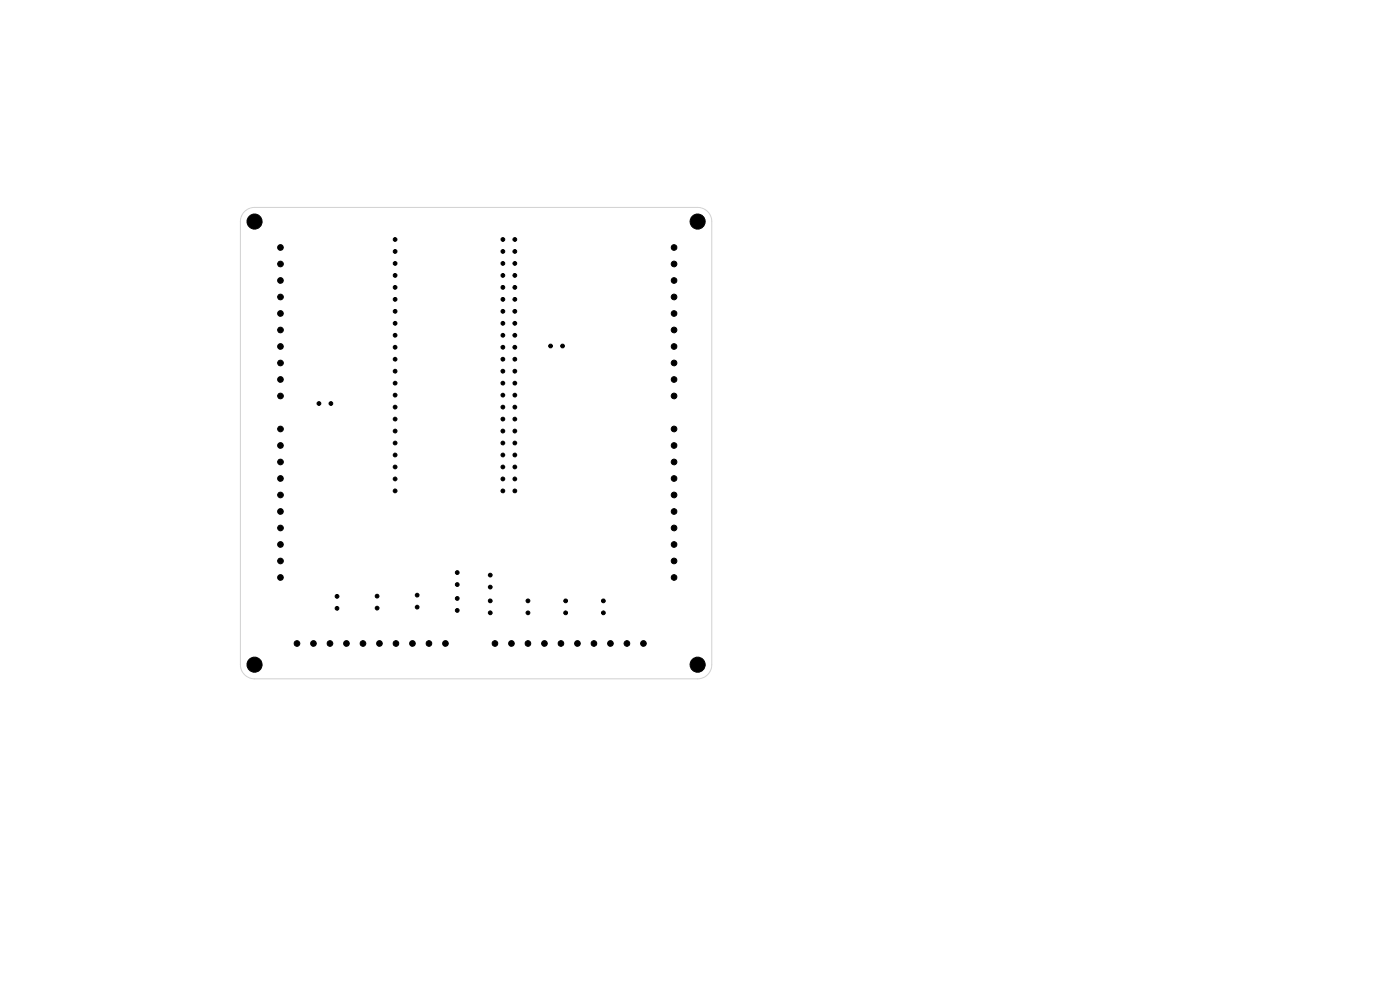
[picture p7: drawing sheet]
<svg xmlns="http://www.w3.org/2000/svg" width="297mm" height="210mm" viewBox="0 0 297 210" stroke-linecap="round" stroke-linejoin="round" font-family="sans-serif">
<path d="M51.9 44.9a3 3 0 0 1 2.1-.9h94a3 3 0 0 1 3 3v94a3 3 0 0 1-3 3h-94a3 3 0 0 1-3-3v-94a3 3 0 0 1 .9-2.1z" fill="none" stroke="#d0d2cd" stroke-width=".21"/>
<g fill="#000" stroke="#000" stroke-width=".21">
<circle cx="54" cy="47" r="1.6"/>
<circle cx="59.5" cy="59.5" r=".6"/>
<circle cx="59.5" cy="52.5" r=".6"/>
<circle cx="59.5" cy="56" r=".6"/>
<circle cx="83.8" cy="53.3" r=".4"/>
<circle cx="83.8" cy="50.8" r=".4"/>
<circle cx="83.8" cy="55.9" r=".4"/>
<circle cx="83.8" cy="58.4" r=".4"/>
<circle cx="106.7" cy="50.8" r=".4"/>
<circle cx="106.7" cy="58.4" r=".4"/>
<circle cx="106.7" cy="55.9" r=".4"/>
<circle cx="106.7" cy="53.3" r=".4"/>
<circle cx="109.2" cy="55.9" r=".4"/>
<circle cx="109.2" cy="50.8" r=".4"/>
<circle cx="109.2" cy="58.4" r=".4"/>
<circle cx="109.2" cy="53.3" r=".4"/>
<circle cx="143" cy="59.5" r=".6"/>
<circle cx="143" cy="52.5" r=".6"/>
<circle cx="143" cy="56" r=".6"/>
<circle cx="148" cy="47" r="1.6"/>
<circle cx="59.5" cy="66.5" r=".6"/>
<circle cx="59.5" cy="73.5" r=".6"/>
<circle cx="59.5" cy="63" r=".6"/>
<circle cx="59.5" cy="70" r=".6"/>
<circle cx="59.5" cy="77" r=".6"/>
<circle cx="83.8" cy="76.2" r=".4"/>
<circle cx="83.8" cy="73.7" r=".4"/>
<circle cx="83.8" cy="66" r=".4"/>
<circle cx="83.8" cy="68.6" r=".4"/>
<circle cx="83.8" cy="63.5" r=".4"/>
<circle cx="83.8" cy="61" r=".4"/>
<circle cx="83.8" cy="71.1" r=".4"/>
<circle cx="83.8" cy="78.7" r=".4"/>
<circle cx="106.7" cy="63.5" r=".4"/>
<circle cx="106.7" cy="73.7" r=".4"/>
<circle cx="106.7" cy="71.1" r=".4"/>
<circle cx="106.7" cy="68.6" r=".4"/>
<circle cx="106.7" cy="78.7" r=".4"/>
<circle cx="106.7" cy="66" r=".4"/>
<circle cx="106.7" cy="61" r=".4"/>
<circle cx="106.7" cy="76.2" r=".4"/>
<circle cx="109.2" cy="73.7" r=".4"/>
<circle cx="109.2" cy="63.5" r=".4"/>
<circle cx="109.2" cy="61" r=".4"/>
<circle cx="109.2" cy="66" r=".4"/>
<circle cx="109.2" cy="76.2" r=".4"/>
<circle cx="109.2" cy="68.6" r=".4"/>
<circle cx="109.2" cy="71.1" r=".4"/>
<circle cx="109.2" cy="78.7" r=".4"/>
<circle cx="116.8" cy="73.4" r=".4"/>
<circle cx="119.3" cy="73.4" r=".4"/>
<circle cx="143" cy="66.5" r=".6"/>
<circle cx="143" cy="73.5" r=".6"/>
<circle cx="143" cy="63" r=".6"/>
<circle cx="143" cy="70" r=".6"/>
<circle cx="143" cy="77" r=".6"/>
<circle cx="59.5" cy="98" r=".6"/>
<circle cx="59.5" cy="91" r=".6"/>
<circle cx="59.5" cy="94.5" r=".6"/>
<circle cx="59.5" cy="80.5" r=".6"/>
<circle cx="59.5" cy="84" r=".6"/>
<circle cx="67.7" cy="85.6" r=".4"/>
<circle cx="70.2" cy="85.6" r=".4"/>
<circle cx="83.8" cy="99.1" r=".4"/>
<circle cx="83.8" cy="96.5" r=".4"/>
<circle cx="83.8" cy="81.3" r=".4"/>
<circle cx="83.8" cy="83.8" r=".4"/>
<circle cx="83.8" cy="88.9" r=".4"/>
<circle cx="83.8" cy="86.4" r=".4"/>
<circle cx="83.8" cy="94" r=".4"/>
<circle cx="83.8" cy="91.4" r=".4"/>
<circle cx="106.7" cy="83.8" r=".4"/>
<circle cx="106.7" cy="91.4" r=".4"/>
<circle cx="106.7" cy="88.9" r=".4"/>
<circle cx="106.7" cy="99.1" r=".4"/>
<circle cx="106.7" cy="94" r=".4"/>
<circle cx="106.7" cy="96.5" r=".4"/>
<circle cx="106.7" cy="81.3" r=".4"/>
<circle cx="106.7" cy="86.4" r=".4"/>
<circle cx="109.2" cy="83.8" r=".4"/>
<circle cx="109.2" cy="99.1" r=".4"/>
<circle cx="109.2" cy="88.9" r=".4"/>
<circle cx="109.2" cy="96.5" r=".4"/>
<circle cx="109.2" cy="86.4" r=".4"/>
<circle cx="109.2" cy="94" r=".4"/>
<circle cx="109.2" cy="81.3" r=".4"/>
<circle cx="109.2" cy="91.4" r=".4"/>
<circle cx="143" cy="98" r=".6"/>
<circle cx="143" cy="91" r=".6"/>
<circle cx="143" cy="94.5" r=".6"/>
<circle cx="143" cy="80.5" r=".6"/>
<circle cx="143" cy="84" r=".6"/>
<circle cx="59.5" cy="119" r=".6"/>
<circle cx="59.5" cy="112" r=".6"/>
<circle cx="59.5" cy="105" r=".6"/>
<circle cx="59.5" cy="108.5" r=".6"/>
<circle cx="59.5" cy="115.5" r=".6"/>
<circle cx="59.5" cy="101.5" r=".6"/>
<circle cx="83.8" cy="101.6" r=".4"/>
<circle cx="83.8" cy="104.1" r=".4"/>
<circle cx="106.7" cy="104.1" r=".4"/>
<circle cx="106.7" cy="101.6" r=".4"/>
<circle cx="109.2" cy="101.6" r=".4"/>
<circle cx="109.2" cy="104.1" r=".4"/>
<circle cx="143" cy="119" r=".6"/>
<circle cx="143" cy="112" r=".6"/>
<circle cx="143" cy="105" r=".6"/>
<circle cx="143" cy="108.5" r=".6"/>
<circle cx="143" cy="115.5" r=".6"/>
<circle cx="143" cy="101.5" r=".6"/>
<circle cx="59.5" cy="122.5" r=".6"/>
<circle cx="63" cy="136.5" r=".6"/>
<circle cx="66.5" cy="136.5" r=".6"/>
<circle cx="70" cy="136.5" r=".6"/>
<circle cx="71.5" cy="129" r=".4"/>
<circle cx="71.5" cy="126.5" r=".4"/>
<circle cx="73.5" cy="136.5" r=".6"/>
<circle cx="77" cy="136.5" r=".6"/>
<circle cx="80" cy="129" r=".4"/>
<circle cx="80" cy="126.5" r=".4"/>
<circle cx="80.5" cy="136.5" r=".6"/>
<circle cx="84" cy="136.5" r=".6"/>
<circle cx="87.5" cy="136.5" r=".6"/>
<circle cx="88.5" cy="128.8" r=".4"/>
<circle cx="88.5" cy="126.2" r=".4"/>
<circle cx="91" cy="136.5" r=".6"/>
<circle cx="94.5" cy="136.5" r=".6"/>
<circle cx="97" cy="129.5" r=".4"/>
<circle cx="97" cy="121.5" r=".4"/>
<circle cx="97" cy="126.9" r=".4"/>
<circle cx="97" cy="124" r=".4"/>
<circle cx="104" cy="124.5" r=".4"/>
<circle cx="104" cy="122" r=".4"/>
<circle cx="104" cy="130" r=".4"/>
<circle cx="104" cy="127.5" r=".4"/>
<circle cx="105" cy="136.5" r=".6"/>
<circle cx="108.5" cy="136.5" r=".6"/>
<circle cx="112" cy="130" r=".4"/>
<circle cx="112" cy="127.5" r=".4"/>
<circle cx="112" cy="136.5" r=".6"/>
<circle cx="115.5" cy="136.5" r=".6"/>
<circle cx="119" cy="136.5" r=".6"/>
<circle cx="120" cy="127.5" r=".4"/>
<circle cx="120" cy="130" r=".4"/>
<circle cx="122.5" cy="136.5" r=".6"/>
<circle cx="126" cy="136.5" r=".6"/>
<circle cx="128" cy="127.5" r=".4"/>
<circle cx="128" cy="130" r=".4"/>
<circle cx="129.5" cy="136.5" r=".6"/>
<circle cx="133" cy="136.5" r=".6"/>
<circle cx="136.5" cy="136.5" r=".6"/>
<circle cx="143" cy="122.5" r=".6"/>
<circle cx="54" cy="141" r="1.6"/>
<circle cx="148" cy="141" r="1.6"/>
</g>
</svg>
